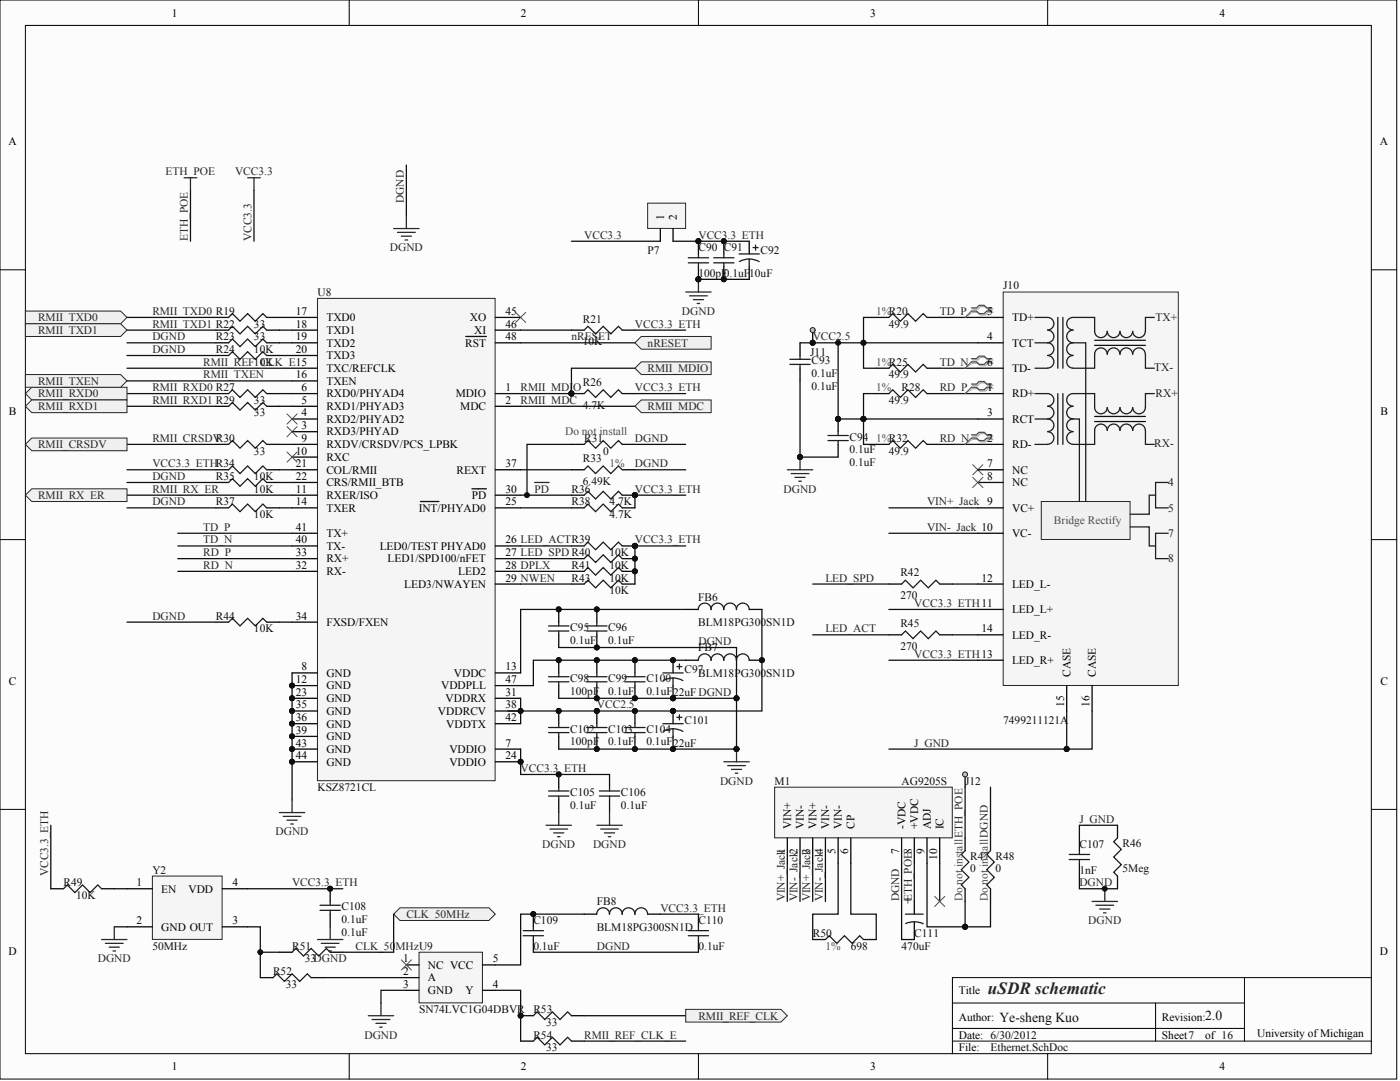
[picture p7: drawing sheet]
<svg xmlns="http://www.w3.org/2000/svg" width="466mm" height="359mm" viewBox="0 0 466 359" stroke-linecap="round" stroke-linejoin="round" font-family="sans-serif">
<defs><g id="words">
<text font-size="5.7" fill="#262626" x="328.6" y="330.6">uSDR schematic</text>
<g font-size="4.6" fill="#0e0e0e">
<text x="332.4" y="339.8">Ye-sheng Kuo</text>
<text x="400.8" y="339.3">2.0</text>
</g>
<g font-size="3.8">
<text x="57.1" y="5.5">1</text>
<text x="173.3" y="5.5">2</text>
<text x="289.4" y="5.5">3</text>
<text x="405.6" y="5.5">4</text>
<text x="2.8" y="48.3">A</text>
<text x="459" y="48.3">A</text>
<text x="220.9" y="73" transform="rotate(-90 220.9 73)">1</text>
<text x="225.1" y="73" transform="rotate(-90 225.1 73)">2</text>
<text x="98.4" y="104.7">17</text>
<text x="108.6" y="106.8">TXD0</text>
<text x="156.3" y="106.8">XO</text>
<text x="168.1" y="104.7">45</text>
<text x="328.4" y="104.7">5</text>
<text x="336.6" y="106.8">TD+</text>
<text x="98.4" y="108.9">18</text>
<text x="98.4" y="113.2">19</text>
<text x="108.6" y="111">TXD1</text>
<text x="157.8" y="111">XI</text>
<text x="168.1" y="108.9">46</text>
<text x="168.1" y="113.2">48</text>
<text x="328.4" y="113.2">4</text>
<text x="98.4" y="117.4">20</text>
<text x="108.6" y="115.3">TXD2</text>
<text x="108.6" y="119.5">TXD3</text>
<text x="154.8" y="115.3">RST</text>
<text x="336.6" y="115.3">TCT</text>
<text x="98.4" y="125.8">16</text>
<text x="108.6" y="123.7">TXC/REFCLK</text>
<text x="328.4" y="121.6">6</text>
<text x="336.6" y="123.7">TD-</text>
<text x="100.3" y="130">6</text>
<text x="108.6" y="127.9">TXEN</text>
<text x="168.1" y="130">1</text>
<text x="328.4" y="130">1</text>
<text x="3" y="138">B</text>
<text x="100.3" y="134.3">5</text>
<text x="108.6" y="136.4">RXD1/PHYAD3</text>
<text x="108.6" y="132.2">RXD0/PHYAD4</text>
<text x="151.6" y="132.2">MDIO</text>
<text x="153.1" y="136.4">MDC</text>
<text x="168.1" y="134.3">2</text>
<text x="336.6" y="132.2">RD+</text>
<text x="459.1" y="138">B</text>
<text x="100.3" y="142.7">3</text>
<text x="100.3" y="138.5">4</text>
<text x="108.6" y="140.6">RXD2/PHYAD2</text>
<text x="328.4" y="138.5">3</text>
<text x="336.6" y="140.6">RCT</text>
<text x="100.3" y="146.9">9</text>
<text x="108.6" y="144.8">RXD3/PHYAD</text>
<text x="108.6" y="149">RXDV/CRSDV/PCS_LPBK</text>
<text x="328.4" y="146.9">2</text>
<text x="336.6" y="149">RD-</text>
<text x="98.4" y="151.2">10</text>
<text x="98.4" y="155.4">21</text>
<text x="108.6" y="153.3">RXC</text>
<text x="168.1" y="155.4">37</text>
<text x="328.4" y="155.4">7</text>
<text x="98.4" y="159.6">22</text>
<text x="108.6" y="157.5">COL/RMII</text>
<text x="108.6" y="161.7">CRS/RMII_BTB</text>
<text x="151.8" y="157.5">REXT</text>
<text x="328.4" y="159.6">8</text>
<text x="336.6" y="157.5">NC</text>
<text x="336.6" y="161.7">NC</text>
<text x="98.4" y="163.8">11</text>
<text x="108.6" y="165.9">RXER/ISO</text>
<text x="156.9" y="165.9">PD</text>
<text x="168.1" y="163.8">30</text>
<text x="98.4" y="168">14</text>
<text x="108.6" y="170.2">TXER</text>
<text x="139.3" y="170.2">INT/PHYAD0</text>
<text x="168.1" y="168">25</text>
<text x="336.6" y="170.2">VC+</text>
<text x="98.4" y="176.5">41</text>
<text x="108.6" y="178.6">TX+</text>
<text x="336.6" y="178.6">VC-</text>
<text x="98.4" y="184.9">33</text>
<text x="98.4" y="180.7">40</text>
<text x="108.6" y="182.8">TX-</text>
<text x="126.3" y="182.8">LED0/TEST PHYAD0</text>
<text x="168.1" y="180.7">26 LED_ACTR39</text>
<text x="168.1" y="184.9">27 LED_SPD R40</text>
<text x="98.4" y="189.2">32</text>
<text x="108.6" y="191.3">RX-</text>
<text x="108.6" y="187">RX+</text>
<text x="128.9" y="187">LED1/SPD100/nFET</text>
<text x="152.4" y="191.3">LED2</text>
<text x="168.1" y="189.2">28 DPLX</text>
<text x="134.4" y="195.5">LED3/NWAYEN</text>
<text x="168.1" y="193.4">29 NWEN</text>
<text x="326.5" y="193.4">12</text>
<text x="336.6" y="195.5">LED_L-</text>
<text x="336.6" y="203.9">LED_L+</text>
<text x="98.4" y="206">34</text>
<text x="108.6" y="208.2">FXSD/FXEN</text>
<text x="326.5" y="210.3">14</text>
<text x="336.6" y="212.4">LED_R-</text>
<text x="336.6" y="220.8">LED_R+</text>
<text x="3" y="227.7">C</text>
<text x="98.4" y="227.2">12</text>
<text x="100.3" y="222.9">8</text>
<text x="108.6" y="225">GND</text>
<text x="151" y="225">VDDC</text>
<text x="168.1" y="222.9">13</text>
<text x="168.1" y="227.2">47</text>
<text x="356.1" y="225" transform="rotate(-90 356.1 225)">CASE</text>
<text x="364.5" y="225" transform="rotate(-90 364.5 225)">CASE</text>
<text x="459.1" y="227.7">C</text>
<text x="98.4" y="231.4">23</text>
<text x="108.6" y="229.3">GND</text>
<text x="108.6" y="233.5">GND</text>
<text x="146.7" y="229.3">VDDPLL</text>
<text x="148.2" y="233.5">VDDRX</text>
<text x="168.1" y="231.4">31</text>
<text x="98.4" y="235.6">35</text>
<text x="98.4" y="239.8">36</text>
<text x="108.6" y="237.7">GND</text>
<text x="145.7" y="237.7">VDDRCV</text>
<text x="168.1" y="235.6">38</text>
<text x="168.1" y="239.8">42</text>
<text x="354" y="235.2" transform="rotate(-90 354 235.2)">15</text>
<text x="362.4" y="235.2" transform="rotate(-90 362.4 235.2)">16</text>
<text x="98.4" y="244">39</text>
<text x="108.6" y="241.9">GND</text>
<text x="148.4" y="241.9">VDDTX</text>
<text x="98.4" y="248.3">43</text>
<text x="108.6" y="246.2">GND</text>
<text x="108.6" y="250.4">GND</text>
<text x="149.5" y="250.4">VDDIO</text>
<text x="168.1" y="248.3">7</text>
<text x="98.4" y="252.5">44</text>
<text x="108.6" y="254.6">GND</text>
<text x="149.5" y="254.6">VDDIO</text>
<text x="168.1" y="252.5">24</text>
<text x="263.1" y="275.7" transform="rotate(-90 263.1 275.7)">VIN+</text>
<text x="267.4" y="275.7" transform="rotate(-90 267.4 275.7)">VIN-</text>
<text x="271.6" y="275.7" transform="rotate(-90 271.6 275.7)">VIN+</text>
<text x="275.8" y="275.7" transform="rotate(-90 275.8 275.7)">VIN-</text>
<text x="280" y="275.7" transform="rotate(-90 280 275.7)">VIN-</text>
<text x="284.3" y="275.7" transform="rotate(-90 284.3 275.7)">CP</text>
<text x="301.2" y="275.7" transform="rotate(-90 301.2 275.7)">-VDC</text>
<text x="305.4" y="275.7" transform="rotate(-90 305.4 275.7)">+VDC</text>
<text x="309.6" y="275.7" transform="rotate(-90 309.6 275.7)">ADJ</text>
<text x="313.8" y="275.7" transform="rotate(-90 313.8 275.7)">IC</text>
<text x="277.9" y="283.9" transform="rotate(-90 277.9 283.9)">5</text>
<text x="282.2" y="283.9" transform="rotate(-90 282.2 283.9)">6</text>
<text x="299" y="283.9" transform="rotate(-90 299 283.9)">7</text>
<text x="307.5" y="283.9" transform="rotate(-90 307.5 283.9)">9</text>
<text x="311.7" y="285.8" transform="rotate(-90 311.7 285.8)">10</text>
<text x="45.4" y="294.7">1</text>
<text x="53.6" y="296.8">EN</text>
<text x="62.7" y="296.8">VDD</text>
<text x="77.3" y="294.7">4</text>
<text x="303.3" y="300.6" transform="rotate(-90 303.3 300.6)">+ETH_POE8</text>
<text x="45.4" y="307.4">2</text>
<text x="53.6" y="309.5">GND OUT</text>
<text x="77.3" y="307.4">3</text>
<text x="2.8" y="317.4">D</text>
<text x="459" y="317.4">D</text>
<text x="134.1" y="320">1</text>
<text x="142.3" y="322.1">NC VCC</text>
<text x="163.9" y="320">5</text>
<text x="134.1" y="324.3">2</text>
<text x="134.1" y="328.5">3</text>
<text x="142.3" y="326.4">A</text>
<text x="163.9" y="328.5">4</text>
<text x="142.3" y="330.6">GND</text>
<text x="154.8" y="330.6">Y</text>
<text x="318.9" y="330.6">Title</text>
<text x="318.9" y="339.5">Author:</text>
<text x="386.5" y="339.5">Revision:</text>
<text x="318.9" y="345.4">Date: 6/30/2012</text>
<text x="386.5" y="345.4">Sheet7</text>
<text x="400.8" y="345.4">of 16</text>
<text x="418.2" y="344.9">University ofMichigan</text>
<text x="318.9" y="349.6">File:</text>
<text x="57.1" y="355.9">1</text>
<text x="173.3" y="355.9">2</text>
<text x="289.4" y="355.9">3</text>
<text x="405.6" y="355.9">4</text>
</g>
<g font-size="3.8" fill="#262626">
<text x="55.1" y="58.3">ETH_POE</text>
<text x="78.2" y="58.3">VCC3.3</text>
<text x="134.3" y="67.6" transform="rotate(-90 134.3 67.6)">DGND</text>
<text x="62.5" y="80.2" transform="rotate(-90 62.5 80.2)">ETH_POE</text>
<text x="83.6" y="80.2" transform="rotate(-90 83.6 80.2)">VCC3.3</text>
<text x="129.7" y="83.6">DGND</text>
<text x="194.3" y="79.4">VCC3.3</text>
<text x="232.3" y="79.4">VCC3.3_ETH</text>
<text x="12.7" y="106.8">RMII_TXD0</text>
<text x="50.7" y="104.7">RMII_TXD0 R19</text>
<text x="226.8" y="104.7">DGND</text>
<text x="312.6" y="104.7">TD_P</text>
<text x="12.7" y="111">RMII_TXD1</text>
<text x="50.7" y="108.9">RMII_TXD1 R22</text>
<text x="50.7" y="113.2">DGND</text>
<text x="190.1" y="113.2">nRESET</text>
<text x="211.2" y="108.9">VCC3.3_ETH</text>
<text x="270.3" y="113.2">VCC2.5</text>
<text x="50.7" y="117.4">DGND</text>
<text x="215.4" y="115.3">nRESET</text>
<text x="67.6" y="121.6">RMII_REF_CLK_E15</text>
<text x="67.6" y="125.8">RMII_TXEN</text>
<text x="215.4" y="123.7">RMII_MDIO</text>
<text x="312.6" y="121.6">TD_N</text>
<text x="12.7" y="127.9">RMII_TXEN</text>
<text x="50.7" y="130">RMII_RXD0 R27</text>
<text x="173.2" y="130">RMII_MDI</text>
<text x="190.7" y="130">O</text>
<text x="211.2" y="130">VCC3.3_ETH</text>
<text x="312.6" y="130">RD_P</text>
<text x="12.7" y="132.2">RMII_RXD0</text>
<text x="12.7" y="136.4">RMII_RXD1</text>
<text x="50.7" y="134.3">RMII_RXD1 R29</text>
<text x="173.2" y="134.3">RMII_MDC</text>
<text x="215.4" y="136.4">RMII_MDC</text>
<text x="12.7" y="149">RMII_CRSDV</text>
<text x="50.7" y="146.9">RMII_CRSDV</text>
<text x="211.2" y="146.9">DGND</text>
<text x="312.6" y="146.9">RD_N</text>
<text x="50.7" y="155.4">VCC3.3_ETHR34</text>
<text x="211.2" y="155.4">DGND</text>
<text x="50.7" y="159.6">DGND</text>
<text x="12.7" y="165.9">RMII_RX_ER</text>
<text x="50.7" y="163.8">RMII_RX_ER</text>
<text x="177.8" y="163.8">PD</text>
<text x="211.2" y="163.8">VCC3.3_ETH</text>
<text x="260.6" y="163.8">DGND</text>
<text x="50.7" y="168">DGND</text>
<text x="308.3" y="168">VIN+_Jack 9</text>
<text x="67.6" y="176.5">TD_P</text>
<text x="308.3" y="176.5">VIN-_Jack 10</text>
<text x="67.6" y="180.7">TD_N</text>
<text x="67.6" y="184.9">RD_P</text>
<text x="211.2" y="180.7">VCC3.3_ETH</text>
<text x="67.6" y="189.2">RD_N</text>
<text x="274.6" y="193.4">LED_SPD</text>
<text x="304.1" y="201.8">VCC3.3_ETH11</text>
<text x="50.7" y="206">DGND</text>
<text x="232.3" y="214.5">DGND</text>
<text x="274.6" y="210.3">LED_ACT</text>
<text x="304.1" y="218.7">VCC3.3_ETH13</text>
<text x="198.5" y="235.6">VCC2.5</text>
<text x="304.1" y="248.3">J_GND</text>
<text x="173.2" y="256.7">VCC3.3_ETH</text>
<text x="239.5" y="260.9">DGND</text>
<text x="359" y="273.6">J_GND</text>
<text x="91.7" y="277.8">DGND</text>
<text x="180.4" y="282">DGND</text>
<text x="197.3" y="282">DGND</text>
<text x="16.1" y="291.3" transform="rotate(-90 16.1 291.3)">VCC3.3_ETH</text>
<text x="97.1" y="294.7">VCC3.3_ETH</text>
<text x="261" y="299.8" transform="rotate(-90 261 299.8)">VIN+_Jack1</text>
<text x="265.3" y="299.8" transform="rotate(-90 265.3 299.8)">VIN-_Jack2</text>
<text x="269.5" y="299.8" transform="rotate(-90 269.5 299.8)">VIN+_Jack3</text>
<text x="273.7" y="299.8" transform="rotate(-90 273.7 299.8)">VIN-_Jack4</text>
<text x="299" y="299.8" transform="rotate(-90 299 299.8)">DGND</text>
<text x="359" y="294.7">DGND</text>
<text x="135.2" y="305.3">CLK_50MHz</text>
<text x="219.6" y="303.1">VCC3.3_ETH</text>
<text x="362" y="307.4">DGND</text>
<text x="118.3" y="315.8">CLK_50MHzU9</text>
<text x="198.5" y="315.8">DGND</text>
<text x="32.5" y="320">DGND</text>
<text x="232.3" y="339">RMII_REF_CLK</text>
<text x="121.2" y="345.4">DGND</text>
<text x="194.3" y="345.4">RMII_REF_CLK_E</text>
</g>
<g font-size="3.8" fill="#0e0e0e">
<text x="232.3" y="83.6">C90 C91</text>
<text x="215.4" y="84.4">P7</text>
<text x="253" y="84.4">C92</text>
<text x="232.3" y="92">100pF</text>
<text x="240.8" y="92">0.1uF10uF</text>
<text x="105.6" y="98.4">U8</text>
<text x="333.7" y="96.3">J10</text>
<text x="193.9" y="107.2">R21</text>
<text x="71.8" y="113.2">R23</text>
<text x="84.5" y="108.9">33</text>
<text x="84.5" y="113.2">33</text>
<text x="295.7" y="108.9">49.9</text>
<text x="71.8" y="117.4">R24</text>
<text x="84.5" y="117.4">10K</text>
<text x="193.9" y="114.8">10K</text>
<text x="269.5" y="118.2">J11</text>
<text x="84.5" y="121.6">10K</text>
<text x="269.9" y="121.2">C93</text>
<text x="269.9" y="125.4">0.1uF</text>
<text x="295.7" y="125.8">49.9</text>
<text x="193.9" y="128.4">R26</text>
<text x="269.9" y="129.6">0.1uF</text>
<text x="299.9" y="130">R28</text>
<text x="84.5" y="134.3">33</text>
<text x="193.9" y="136">4.7K</text>
<text x="295.7" y="134.3">49.9</text>
<text x="84.5" y="138.5">33</text>
<text x="71.8" y="146.9">R30</text>
<text x="194.3" y="146.9">R31</text>
<text x="282.6" y="146.5">C94</text>
<text x="84.5" y="151.2">33</text>
<text x="193.9" y="153.7">R33</text>
<text x="200.6" y="151.2">0</text>
<text x="282.6" y="155">0.1uF</text>
<text x="282.6" y="150.7">0.1uF</text>
<text x="295.7" y="151.2">49.9</text>
<text x="71.8" y="159.6">R35</text>
<text x="84.5" y="159.6">10K</text>
<text x="193.9" y="161.3">6.49K</text>
<text x="84.5" y="163.8">10K</text>
<text x="190.1" y="163.8">R36</text>
<text x="71.8" y="168">R37</text>
<text x="84.5" y="172.3">10K</text>
<text x="190.1" y="168">R38</text>
<text x="202.7" y="168">4.7K</text>
<text x="202.7" y="172.3">4.7K</text>
<text x="202.7" y="184.9">10K</text>
<text x="190.1" y="189.2">R41</text>
<text x="202.7" y="189.2">10K</text>
<text x="299.5" y="191.7">R42</text>
<text x="190.1" y="193.4">R43</text>
<text x="202.7" y="193.4">10K</text>
<text x="202.7" y="197.6">10K</text>
<text x="232.3" y="199.7">FB6</text>
<text x="299.5" y="199.3">270</text>
<text x="71.8" y="206">R44</text>
<text x="189.7" y="209.8">C95</text>
<text x="202.3" y="209.8">C96</text>
<text x="232.3" y="208.2">BLM18PG300SN1D</text>
<text x="299.5" y="208.6">R45</text>
<text x="84.5" y="210.3">10K</text>
<text x="189.7" y="214.1">0.1uF</text>
<text x="202.3" y="214.1">0.1uF</text>
<text x="232.3" y="216.6">FB7</text>
<text x="299.5" y="216.2">270</text>
<text x="189.7" y="226.7">C98</text>
<text x="202.3" y="226.7">C99</text>
<text x="215" y="226.7">C100</text>
<text x="227.7" y="223.8">C97</text>
<text x="232.3" y="225">BLM18PG300SN1D</text>
<text x="189.7" y="231">100pF</text>
<text x="202.3" y="231">0.1uF</text>
<text x="215" y="231">0.1uF22uFDGND</text>
<text x="189.7" y="243.6">C102</text>
<text x="202.3" y="243.6">C103</text>
<text x="215" y="243.6">C104</text>
<text x="227.7" y="240.7">C101</text>
<text x="333.7" y="240.7">7499211121A</text>
<text x="189.7" y="247.8">100pF</text>
<text x="202.3" y="247.8">0.1uF</text>
<text x="215" y="247.8">0.1uF22uF</text>
<text x="105.6" y="263">KSZ8721CL</text>
<text x="257.7" y="260.9">M1</text>
<text x="299.9" y="260.9">AG9205S</text>
<text x="321" y="260.9">J12</text>
<text x="189.7" y="269">0.1uF</text>
<text x="189.7" y="264.7">C105</text>
<text x="206.5" y="269">0.1uF</text>
<text x="206.5" y="264.7">C106</text>
<text x="373.4" y="281.6">R46</text>
<text x="322.7" y="285.8">R47 R48</text>
<text x="359" y="282">C107</text>
<text x="50.7" y="290.5">Y2</text>
<text x="322.7" y="290.1">0</text>
<text x="331.2" y="290.1">0</text>
<text x="359" y="290.5">1nF</text>
<text x="373.4" y="290.1">5Meg</text>
<text x="21.1" y="294.7">R49</text>
<text x="25.3" y="298.9">10K</text>
<text x="113.6" y="302.7">C108</text>
<text x="198.5" y="301">FB8</text>
<text x="113.6" y="311.2">0.1uF</text>
<text x="113.6" y="306.9">0.1uF</text>
<text x="177.4" y="307.4">C109</text>
<text x="198.5" y="309.5">BLM18PG300SN1D</text>
<text x="232.3" y="307.4">C110</text>
<text x="270.3" y="311.6">R50</text>
<text x="304.1" y="311.6">C111</text>
<text x="50.7" y="315.8">50MHz</text>
<text x="97.1" y="315.8">R51</text>
<text x="177.4" y="315.8">0.1uF</text>
<text x="232.3" y="315.8">0.1uF</text>
<text x="283" y="315.8">698</text>
<text x="299.9" y="315.8">470uF</text>
<text x="101.4" y="320">33DGND</text>
<text x="90.8" y="324.3">R52</text>
<text x="95" y="328.5">33</text>
<text x="139.4" y="336.9">SN74LVC1G04DBVR</text>
<text x="177.4" y="336.9">R53</text>
<text x="181.6" y="341.1">33</text>
<text x="177.4" y="345.4">R54</text>
<text x="181.6" y="349.6">33</text>
<text x="329.5" y="349.6">Ethernet.SchDoc</text>
</g>
<g font-size="3.8" fill="#4c4c4c">
<text x="291.4" y="104.7">1%R20</text>
<text x="291.4" y="121.6">1%R25</text>
<text x="291.4" y="130">1%</text>
<text x="188" y="144.8">Do not install</text>
<text x="291.4" y="146.9">1%R32</text>
<text x="202.7" y="155.4">1%</text>
<text x="350.6" y="174.4">Bridge Rectify</text>
<text x="320.2" y="299.8" transform="rotate(-90 320.2 299.8)">Do not installETH_POE</text>
<text x="328.6" y="299.8" transform="rotate(-90 328.6 299.8)">Do not installDGND</text>
<text x="274.6" y="315.8">1%</text>
</g>
<g font-size="3.8" fill="#1c1c1c">
<text x="384.4" y="106.8">TX+</text>
<text x="383.9" y="123.3">TX-</text>
<text x="384.4" y="132.2">RX+</text>
<text x="383.9" y="148.6">RX-</text>
<text x="388.6" y="161.7">4</text>
<text x="388.6" y="170.2">5</text>
<text x="388.6" y="178.6">7</text>
<text x="388.6" y="187">8</text>
</g>
</g></defs>
<g fill="#fcfcfc" stroke="#000" stroke-width=".33">
<path d="M0 0h464.6v358.8h-464.6z"/>
<path d="M8.4 8.5h447.7v341.9h-447.7z"/>
</g>
<g fill="none" stroke="#000" stroke-width=".33">
<path d="M116.2 0v8.5M232.3 0v8.5M348.5 0v8.5M0 89.7h8.4M456.2 89.7h8.4M0 179.4h8.4M456.2 179.4h8.4M0 269.2h8.4M456.2 269.2h8.4M316.8 333.5h97.1M384.4 333.5v12.7M413.9 325.1h-97.1v25.3"/>
<path d="M456.2 325.1h-42.3v21.1M116.2 350.4v8.5M232.3 350.4v8.5M316.8 346.2h139.4M316.8 342h97.1M348.5 350.4v8.5"/>
</g>
<path d="M105.6 99.2h59.1v160.4h-59.1z" fill="#f5f5f5" stroke="#262626" stroke-width=".33"/>
<g fill="none" stroke="#000" stroke-width=".42">
<path d="M71.8 105.6h4.2M71.8 109.8h4.2M71.8 114h4.2M71.8 118.2h4.2M88.7 105.6h4.2M88.7 109.8h4.2M88.7 114h4.2M88.7 118.2h4.2M97.1 105.6h8.5M97.1 109.8h8.5M97.1 114h8.5M97.1 118.2h8.5"/>
<path d="M154.9 111.9h6.9M164.7 105.6h8.5M164.7 109.8h8.5M164.7 114h8.5M190.1 109.8h4.2M207 109.8h4.2M266.1 114v4.2M291.4 105.6h4.3M308.3 105.6h4.3M97.1 130.9h8.5M97.1 135.1h8.5M97.1 139.3h8.5"/>
<path d="M97.1 122.4h8.5M97.1 126.7h8.5M164.7 130.9h8.5M164.7 135.1h8.5M190.1 130.9h4.2M207 130.9h4.2M266.1 122.4v4.3M278.8 139.3v4.3M291.4 130.9h4.3M291.4 122.4h4.3M308.3 130.9h4.3M308.3 122.4h4.3"/>
<path d="M71.8 156.2h4.2M88.7 156.2h4.2M97.1 143.6h8.5M97.1 147.8h8.5M97.1 152h8.5M97.1 156.2h8.5M164.7 156.2h8.5M190.1 156.2h4.2M207 156.2h4.2M278.8 147.8v4.2M291.4 147.8h4.3M308.3 147.8h4.3"/>
<path d="M71.8 168.9h4.2M71.8 160.4h4.2M88.7 168.9h4.2M88.7 160.4h4.2M97.1 164.7h8.5M97.1 168.9h8.5M97.1 160.4h8.5M97.1 177.3h8.5M139.8 166.8h6.2M157 162.6h4.8M164.7 164.7h8.5M164.7 168.9h8.5"/>
<path d="M190.1 164.7h4.2M190.1 168.9h4.2M207 164.7h4.2M207 168.9h4.2M97.1 181.6h8.5M97.1 185.8h8.5M97.1 190h8.5M164.7 181.6h8.5M164.7 185.8h8.5M164.7 190h8.5M164.7 194.2h8.5M190.1 181.6h4.2"/>
<path d="M190.1 185.8h4.2M190.1 190h4.2M190.1 194.2h4.2M207 181.6h4.2M207 185.8h4.2M207 190h4.2M207 194.2h4.2M295.7 194.2h4.2M312.6 194.2h4.2M71.8 206.9h4.2M88.7 206.9h4.2M97.1 206.9h8.5"/>
<path d="M185.8 202.7v4.2M185.8 211.1v4.2M185.8 219.6v4.2M198.5 202.7v4.2M198.5 211.1v4.2M198.5 219.6v4.2M211.2 219.6v4.2M223.9 219.6v4.2M295.7 211.1h4.2M312.6 211.1h4.2M97.1 223.8h8.5M97.1 228h8.5"/>
<path d="M97.1 232.2h8.5M97.1 236.4h8.5M164.7 223.8h8.5M164.7 228h8.5M164.7 232.2h8.5M164.7 236.4h8.5M185.8 228v4.2M185.8 236.4v4.3M198.5 228v4.2M198.5 236.4v4.3M211.2 228v4.2M211.2 236.4v4.3"/>
<path d="M223.9 228v4.2M223.9 236.4v4.3M97.1 249.1h8.5M97.1 253.3h8.5M97.1 240.7h8.5M97.1 244.9h8.5M164.7 249.1h8.5M164.7 253.3h8.5M164.7 240.7h8.5M185.8 244.9v4.2M185.8 257.6v4.2M198.5 244.9v4.2"/>
<path d="M211.2 244.9v4.2M223.9 244.9v4.2M185.8 266v4.2M359 278.7v4.2M371.7 274.4v4.3M359 287.1v4.2M371.7 291.3v4.2"/>
</g>
<g fill="#0e0e0e" stroke="#0e0e0e" stroke-width=".33">
<circle cx="97.1" cy="228" r=".82"/>
<circle cx="97.1" cy="232.2" r=".82"/>
<circle cx="173.2" cy="253.3" r=".82"/>
<circle cx="97.1" cy="236.4" r=".82"/>
<circle cx="97.1" cy="240.6" r=".82"/>
<circle cx="173.2" cy="236.4" r=".82"/>
<circle cx="97.1" cy="244.9" r=".82"/>
<circle cx="97.1" cy="249.1" r=".82"/>
<circle cx="97.1" cy="253.3" r=".82"/>
<circle cx="266.1" cy="152" r=".82"/>
<circle cx="287.2" cy="139.3" r=".82"/>
<circle cx="278.8" cy="139.3" r=".82"/>
<circle cx="287.2" cy="114" r=".82"/>
<circle cx="278.8" cy="114" r=".82"/>
<circle cx="270.3" cy="114" r=".82"/>
<circle cx="354.8" cy="249.1" r=".82"/>
<circle cx="367.5" cy="295.5" r=".82"/>
<circle cx="190.1" cy="130.9" r=".82"/>
<circle cx="211.2" cy="164.6" r=".82"/>
<circle cx="211.2" cy="181.5" r=".82"/>
<circle cx="211.2" cy="185.8" r=".82"/>
<circle cx="211.2" cy="190" r=".82"/>
<circle cx="223.8" cy="236.4" r=".82"/>
<circle cx="185.8" cy="236.4" r=".82"/>
<circle cx="198.5" cy="249.1" r=".82"/>
<circle cx="198.5" cy="236.4" r=".82"/>
<circle cx="211.2" cy="249.1" r=".82"/>
<circle cx="211.2" cy="236.4" r=".82"/>
<circle cx="223.8" cy="249.1" r=".82"/>
<circle cx="245" cy="249.1" r=".82"/>
<circle cx="185.8" cy="219.5" r=".82"/>
<circle cx="198.5" cy="232.2" r=".82"/>
<circle cx="198.5" cy="219.5" r=".82"/>
<circle cx="211.2" cy="232.2" r=".82"/>
<circle cx="211.2" cy="219.5" r=".82"/>
<circle cx="223.8" cy="219.5" r=".82"/>
<circle cx="223.8" cy="232.2" r=".82"/>
<circle cx="185.8" cy="202.6" r=".82"/>
<circle cx="198.5" cy="215.3" r=".82"/>
<circle cx="198.5" cy="202.6" r=".82"/>
<circle cx="245" cy="232.2" r=".82"/>
<circle cx="185.8" cy="257.5" r=".82"/>
</g>
<g fill="none" stroke="#0e0e0e" stroke-width=".42">
<path d="M135.2 54.9v16.9M84.5 63.3v16.9M42.2 114h29.6M42.2 105.6h29.6M42.2 109.8h29.6M42.2 118.2h29.6M92.9 114h4.2M92.9 105.6h4.2M92.9 109.8h4.2M92.9 118.2h4.2M173.2 114h38M173.2 109.8h16.9"/>
<path d="M211.2 109.8h16.9M266.1 114h59.1M278.8 114v25.3h46.4M291.4 105.6h-4.2v16.8h4.2M312.6 105.6h12.6M42.2 122.4h54.9M42.2 126.7h54.9M92.9 130.9h4.2M92.9 135.1h4.2M173.2 130.9h16.9M173.2 135.1h38M211.2 130.9h16.9"/>
<path d="M266.1 126.7v25.3h12.7M291.4 130.9h-4.2v16.9h4.2M312.6 122.4h12.6M312.6 130.9h12.6M42.2 156.2h29.6M92.9 147.8h4.2M92.9 156.2h4.2M173.2 156.2h16.9M211.2 156.2h16.9M312.6 147.8h12.6M42.2 164.7h54.9M42.2 168.9h29.6"/>
<path d="M42.2 160.4h29.6M59.1 177.3h38M92.9 168.9h4.2M92.9 160.4h4.2M173.2 164.7h16.9M173.2 168.9h16.9M228.1 164.7h-16.9v4.2M295.7 177.3h29.5M59.1 181.6h38M59.1 185.8h38M59.1 190h38M173.2 194.2h16.9"/>
<path d="M173.2 181.6h16.9M173.2 185.8h16.9M173.2 190h16.9M228.1 181.6h-16.9v12.6M270.3 194.2h25.4M316.8 194.2h8.4M42.2 206.9h29.6M92.9 206.9h4.2M185.8 215.3h59.2v16.9M228.1 219.6h-50.7v8.4h-4.2M228.1 202.7h-54.9v21.1M253.4 202.7v33.7h-84.4"/>
<path d="M270.3 211.1h25.4M295.7 202.7h29.5M295.7 219.6h29.5M316.8 211.1h8.4M97.1 223.8v42.2M173.2 232.2v8.5M185.8 232.2h59.2M245 232.2v16.9h-59.2M354.8 236.4v12.7M363.3 236.4v12.7h-8.5M173.2 249.1v8.5h29.5M295.7 249.1h59.1"/>
<path d="M371.7 274.4h-12.7v4.3M359 291.3v4.2h12.7"/>
</g>
<g fill="none" stroke="#1c1c1c" stroke-width=".42">
<path d="M76 114l1.3-1.3 2.5 2.6 2.6-2.6 2.5 2.6 2.5-2.6 1.3 1.3M76 118.2l1.3-1.2 2.5 2.5 2.6-2.5 2.5 2.5 2.5-2.5 1.3 1.2M76 105.6l1.3-1.3 2.5 2.5 2.6-2.5 2.5 2.5 2.5-2.5 1.3 1.3M76 109.8l1.3-1.3 2.5 2.5 2.6-2.5 2.5 2.5 2.5-2.5 1.3 1.3M194.3 109.8l1.3-1.3 2.5 2.5 2.5-2.5 2.6 2.5 2.5-2.5 1.3 1.3M262.7 119.5h6.8M266.1 118.2v1.3M295.7 105.6l1.2-1.3 2.6 2.5 2.5-2.5 2.5 2.5 2.6-2.5 1.2 1.3M194.3 130.9l1.3-1.3 2.5 2.6 2.5-2.6 2.6 2.6 2.5-2.6 1.3 1.3M262.7 121.2h6.8M266.1 121.2v1.2M295.7 122.4l1.2-1.2 2.6 2.5 2.5-2.5 2.5 2.5 2.6-2.5 1.2 1.2"/>
<path d="M295.7 130.9l1.2-1.3 2.6 2.6 2.5-2.6 2.5 2.6 2.6-2.6 1.2 1.3M76 156.2l1.3-1.2 2.5 2.5 2.6-2.5 2.5 2.5 2.5-2.5 1.3 1.2M194.3 156.2l1.3-1.2 2.5 2.5 2.5-2.5 2.6 2.5 2.5-2.5 1.3 1.2M275.4 144.8h6.8M275.4 146.5h6.8M278.8 143.6v1.2M278.8 146.5v1.3M295.7 147.8l1.2-1.3 2.6 2.5 2.5-2.5 2.5 2.5 2.6-2.5 1.2 1.3M76 160.4l1.3-1.2 2.5 2.5 2.6-2.5 2.5 2.5 2.5-2.5 1.3 1.2M76 168.9l1.3-1.3 2.5 2.6 2.6-2.6 2.5 2.6 2.5-2.6 1.3 1.3M194.3 164.7l1.3-1.3 2.5 2.5 2.5-2.5 2.6 2.5 2.5-2.5 1.3 1.3M194.3 168.9l1.3-1.3 2.5 2.6 2.5-2.6 2.6 2.6 2.5-2.6 1.3 1.3"/>
<path d="M194.3 181.6l1.3-1.3 2.5 2.5 2.5-2.5 2.6 2.5 2.5-2.5 1.3 1.3M194.3 185.8l1.3-1.3 2.5 2.5 2.5-2.5 2.6 2.5 2.5-2.5 1.3 1.3M194.3 190l1.3-1.3 2.5 2.6 2.5-2.6 2.6 2.6 2.5-2.6 1.3 1.3M194.3 194.2l1.3-1.2 2.5 2.5 2.5-2.5 2.6 2.5 2.5-2.5 1.3 1.2M299.9 194.2l1.3-1.2 2.5 2.5 2.5-2.5 2.6 2.5 2.5-2.5 1.3 1.2M76 206.9l1.3-1.3 2.5 2.6 2.6-2.6 2.5 2.6 2.5-2.6 1.3 1.3M182.5 208.2h6.7M182.5 209.8h6.7M185.8 206.9v1.3M185.8 209.8v1.3M195.1 208.2h6.8M195.1 209.8h6.8"/>
<path d="M198.5 206.9v1.3M198.5 209.8v1.3M299.9 211.1l1.3-1.3 2.5 2.6 2.5-2.6 2.6 2.6 2.5-2.6 1.3 1.3M182.5 225h6.7M182.5 226.7h6.7M185.8 223.8v1.2M185.8 226.7v1.3M195.1 225h6.8M195.1 226.7h6.8M198.5 223.8v1.2M198.5 226.7v1.3M207.8 225h6.8"/>
<path d="M207.8 226.7h6.8M211.2 223.8v1.2M211.2 226.7v1.3M220.5 223.8h6.7M223.9 225.5l1.7 .2 1.5 .6M223.9 225.5l-1.7 .2-1.6 .6M223.9 225.5v2.5M225.1 238.6h1.7M225.1 221.7h1.7M226 220.8v1.7M226 237.7v1.7M182.5 241.9h6.7"/>
<path d="M182.5 243.6h6.7M185.8 240.7v1.2M185.8 243.6v1.3M195.1 241.9h6.8M195.1 243.6h6.8M198.5 240.7v1.2M198.5 243.6v1.3M207.8 241.9h6.8M207.8 243.6h6.8M211.2 240.7v1.2M211.2 243.6v1.3M220.5 240.7h6.7"/>
<path d="M223.9 242.4l1.7 .2 1.5 .6M223.9 242.4l-1.7 .2-1.6 .6M223.9 242.4v2.5M182.5 263h6.7M182.5 264.7h6.7M185.8 261.8v1.2M185.8 264.7v1.3M371.7 278.7l-1.3 1.2 2.6 2.6-2.6 2.5 2.6 2.5-2.6 2.6 1.3 1.2M355.6 284.1h6.8M355.6 285.8h6.8M359 282.9v1.2M359 285.8v1.3"/>
</g>
<g fill="none" stroke="#262626" stroke-width=".42">
<path d="M82.4 59.1h4.2M84.5 59.1v4.2M130.9 76h8.5M132.2 77.3h5.9M133.5 78.5h3.4M134.7 79.8h.9M135.2 71.8v4.2M261.9 156.2h8.4M263.1 157.5h6M264.4 158.8h3.4M266.1 152v4.2M265.7 160h.8"/>
<path d="M240.8 253.3h8.4M242 254.6h5.9M243.3 255.9h3.4M244.6 257.1h.8M245 249.1v4.2M92.9 270.2h8.5M94.2 271.5h5.9M95.5 272.8h3.3M96.7 274h.9M97.1 266v4.2M181.6 274.4h8.5M182.9 275.7h5.9"/>
<path d="M184.2 277h3.3M185.4 278.2h.9M185.8 270.2v4.2M363.3 299.8h8.4M367.5 295.5v4.3M364.5 301h5.9M365.8 302.3h3.4M367.1 303.6h.8"/>
</g>
<path d="M171.5 103.9l3.4 3.3M174.9 103.9l-3.4 3.3M95.5 137.6l3.3 3.4M98.8 137.6l-3.3 3.4M95.5 141.9l3.3 3.3M95.5 150.3l3.3 3.4M98.8 141.9l-3.3 3.3M98.8 150.3l-3.3 3.4M323.5 154.5l3.4 3.4M326.9 154.5l-3.4 3.4" fill="none" stroke="#4c4c4c" stroke-width=".33"/>
<g fill="#f0f0f0" stroke="#262626" stroke-width=".33">
<path d="M8.4 103.4h31.7l2.1 2.2-2.1 2.1h-31.7z" fill-rule="evenodd"/>
<path d="M8.4 107.7h31.7l2.1 2.1-2.1 2.1h-31.7z" fill-rule="evenodd"/>
</g>
<path d="M71.8 130.9h4.2M71.8 135.1h4.2M88.7 130.9h4.2M88.7 135.1h4.2" fill="none" stroke="#000" stroke-width=".42"/>
<path d="M76 130.9l1.3-1.3 2.5 2.6 2.6-2.6 2.5 2.6 2.5-2.6 1.3 1.3M76 135.1l1.3-1.3 2.5 2.6 2.6-2.6 2.5 2.6 2.5-2.6 1.3 1.3" fill="none" stroke="#1c1c1c" stroke-width=".42"/>
<path d="M42.2 130.9h29.6M42.2 135.1h29.6" fill="none" stroke="#0e0e0e" stroke-width=".42"/>
<g fill="#f0f0f0" stroke="#262626" stroke-width=".33">
<path d="M8.4 130.9l2.2-2.1h31.6v4.2h-31.6z" fill-rule="evenodd"/>
<path d="M8.4 135.1l2.2-2.1h31.6v4.2h-31.6z" fill-rule="evenodd"/>
<path d="M8.4 124.6h31.7l2.1 2.1-2.1 2.1h-31.7z" fill-rule="evenodd"/>
</g>
<path d="M71.8 147.8h4.2M88.7 147.8h4.2" fill="none" stroke="#000" stroke-width=".42"/>
<path d="M76 147.8l1.3-1.3 2.5 2.5 2.6-2.5 2.5 2.5 2.5-2.5 1.3 1.3" fill="none" stroke="#1c1c1c" stroke-width=".42"/>
<path d="M42.2 147.8h29.6" fill="none" stroke="#0e0e0e" stroke-width=".42"/>
<g fill="#f0f0f0" stroke="#262626" stroke-width=".33">
<path d="M8.4 147.8l2.2-2.1h31.6v4.2h-31.6z" fill-rule="evenodd"/>
<path d="M8.4 164.7l2.2-2.1h31.6v4.2h-31.6z" fill-rule="evenodd"/>
</g>
<path d="M211.2 122.4h-21.1v8.5" fill="none" stroke="#0e0e0e" stroke-width=".42"/>
<circle cx="190.1" cy="130.9" r=".82" fill="#0e0e0e" stroke="#0e0e0e" stroke-width=".33"/>
<g fill="#f0f0f0" stroke="#262626" stroke-width=".33">
<path d="M211.2 122.4l2.1-2.1h23.2v4.3h-23.2z" fill-rule="evenodd"/>
<path d="M211.2 135.1l2.1-2.1h23.2v4.2h-23.2z" fill-rule="evenodd"/>
<path d="M211.2 114l2.1-2.1h23.2v4.2h-23.2z" fill-rule="evenodd"/>
</g>
<path d="M323.5 102.8h1.7l.9-.8h1.7l.8 .8h1.7M323.5 103.9h1.7l.9 .8h1.7l.8-.8h1.7M323.5 119.7h1.7l.9-.8h1.7l.8 .8h1.7M323.5 120.8h1.7l.9 .8h1.7l.8-.8h1.7M323.5 128.1h1.7l.9-.8h1.7l.8 .8h1.7M323.5 129.2h1.7l.9 .8h1.7l.8-.8h1.7M323.5 145h1.7l.9-.8h1.7l.8 .8h1.7M323.5 146.1h1.7l.9 .8h1.7l.8-.8h1.7" fill="none" stroke="#aeaeae" stroke-width=".42"/>
<path d="M323.5 103.9l-2.5 1.7M323.5 120.8l-2.5 1.6M323.5 129.2l-2.5 1.7M323.5 146.1l-2.5 1.7" fill="none" stroke="#aeaeae" stroke-width=".33"/>
<path d="M323.1 102.4h1.7l.9-.9h1.6l.9 .9h1.7M323.1 103.4h1.7l.9 .9h1.6l.9-.9h1.7M323.1 119.3h1.7l.9-.9h1.6l.9 .9h1.7M323.1 120.3h1.7l.9 .9h1.6l.9-.9h1.7M323.1 127.7h1.7l.9-.8h1.6l.9 .8h1.7M323.1 128.8h1.7l.9 .8h1.6l.9-.8h1.7M323.1 144.6h1.7l.9-.8h1.6l.9 .8h1.7M323.1 145.7h1.7l.9 .8h1.6l.9-.8h1.7" fill="none" stroke="#4c4c4c" stroke-width=".42"/>
<path d="M323.1 103.4l-2.1 2.2M323.1 120.3l-2.1 2.1M323.1 128.8l-2.1 2.1M323.1 145.7l-2.1 2.1" fill="none" stroke="#4c4c4c" stroke-width=".33"/>
<path d="M228.1 202.7h4.2M228.1 219.6h4.2M249.2 202.7h4.2M249.2 219.6h4.2M202.7 257.6v4.2M202.7 266v4.2M16.9 295.5h4.2M33.8 295.5h4.2M109.8 295.5v4.3M92.9 316.7h4.2M109.8 304v4.2M109.8 316.7h4.2" fill="none" stroke="#000" stroke-width=".42"/>
<path d="M232.3 202.7a2.13 2.13 0 0 1 2.1-2.1 2.13 2.13 0 0 1 2.1 2.1 2.11 2.11 0 0 1 2.1-2.2 2.11 2.11 0 0 1 2.2 2.2 2.11 2.11 0 0 1 2.1-2.2 2.11 2.11 0 0 1 2.1 2.2 2.11 2.11 0 0 1 2.1-2.2 2.11 2.11 0 0 1 2.1 2.2M232.3 219.6a2.13 2.13 0 0 1 2.1-2.2 2.13 2.13 0 0 1 2.1 2.2 2.11 2.11 0 0 1 2.1-2.2 2.11 2.11 0 0 1 2.2 2.2 2.11 2.11 0 0 1 2.1-2.2 2.11 2.11 0 0 1 2.1 2.2 2.11 2.11 0 0 1 2.1-2.2 2.11 2.11 0 0 1 2.1 2.2M199.4 263h6.7M199.4 264.7h6.7M202.7 261.8v1.2M202.7 264.7v1.3M21.1 295.5l1.3-1.2 2.5 2.5 2.6-2.5 2.5 2.5 2.5-2.5 1.3 1.2M109.8 299.8v1.2M97.1 316.7l1.3-1.3 2.6 2.5 2.5-2.5 2.5 2.5 2.6-2.5 1.2 1.3M106.4 301h6.8M106.4 302.7h6.8M109.8 302.7v1.3" fill="none" stroke="#1c1c1c" stroke-width=".42"/>
<g fill="none" stroke="#262626" stroke-width=".42">
<path d="M198.5 274.4h8.5M199.8 275.7h5.9M201.1 277h3.3M202.3 278.2h.9M202.7 270.2v4.2M33.8 312.4h8.4M35.1 313.7h5.9M36.3 315h3.4M37.6 316.2h.8M38 308.2v4.2M105.6 312.4h8.4M106.9 313.7h5.9"/>
<path d="M108.1 315h3.4M109.4 316.2h.8M109.8 308.2v4.2"/>
</g>
<g fill="#0e0e0e" stroke="#0e0e0e" stroke-width=".33">
<circle cx="253.4" cy="219.5" r=".82"/>
<circle cx="109.8" cy="295.5" r=".82"/>
</g>
<path d="M38 295.5h4.2M82.4 295.5h31.6M38 308.2h4.2" fill="none" stroke="#0e0e0e" stroke-width=".42"/>
<path d="M130.9 304l2.2-2.1h29.5l2.1 2.1-2.1 2.1h-29.5z" fill-rule="evenodd" fill="#f0f0f0" stroke="#262626" stroke-width=".33"/>
<path d="M177.4 304v4.2M177.4 312.4v4.3M232.3 304v4.2M232.3 312.4v4.3M86.6 325.1h4.2M103.5 325.1h4.2M173.2 337.8h4.2M190.1 337.8h4.2M173.2 346.2h4.2M190.1 346.2h4.2" fill="none" stroke="#000" stroke-width=".42"/>
<path d="M174 309.5h6.8M174 311.2h6.8M177.4 308.2v1.3M177.4 311.2v1.2M228.9 309.5h6.8M228.9 311.2h6.8M232.3 308.2v1.3M232.3 311.2v1.2M90.8 325.1l1.3-1.3 2.5 2.6 2.5-2.6 2.6 2.6 2.5-2.6 1.3 1.3M177.4 337.8l1.3-1.3 2.5 2.5 2.5-2.5 2.6 2.5 2.5-2.5 1.3 1.3M177.4 346.2l1.3-1.3 2.5 2.6 2.5-2.6 2.6 2.6 2.5-2.6 1.3 1.3" fill="none" stroke="#1c1c1c" stroke-width=".42"/>
<path d="M177.4 316.7h54.9M219.6 304h12.7M107.7 325.1h27.5M135.2 329.3h-8.5v4.2M164.7 329.3h8.5v16.9M194.3 337.8h33.8M194.3 346.2h33.8" fill="none" stroke="#0e0e0e" stroke-width=".42"/>
<path d="M122.5 337.8h8.4M123.8 339h5.9M126.7 333.5v4.3M125 340.3h3.4M126.3 341.6h.8" fill="none" stroke="#262626" stroke-width=".42"/>
<g fill="#0e0e0e" stroke="#0e0e0e" stroke-width=".33">
<circle cx="177.4" cy="304" r=".82"/>
<circle cx="173.2" cy="337.7" r=".82"/>
</g>
<path d="M228.1 335.7h31.7l2.1 2.1-2.1 2.1h-31.7z" fill-rule="evenodd" fill="#f0f0f0" stroke="#262626" stroke-width=".33"/>
<path d="M139.4 316.7h21.1v16.8h-21.1z" fill="#f5f5f5" stroke="#262626" stroke-width=".33"/>
<path d="M135.2 320.9h4.2M135.2 325.1h4.2M135.2 329.3h4.2M160.5 320.9h4.2M160.5 329.3h4.2" fill="none" stroke="#000" stroke-width=".42"/>
<path d="M82.4 308.2h4.2v16.9M194.3 304h-21.1v16.9h-8.5" fill="none" stroke="#0e0e0e" stroke-width=".42"/>
<path d="M50.7 291.3h23.2v21.1h-23.2z" fill="#f5f5f5" stroke="#262626" stroke-width=".33"/>
<g fill="none" stroke="#000" stroke-width=".42">
<path d="M232.3 80.2v4.2M232.3 88.7v4.2M240.8 80.2v4.2M240.8 88.7v4.2M249.2 80.2v4.2M249.2 88.7v4.2M270.3 109.8v4.2M42.2 295.5h8.5M73.9 295.5h8.5M42.2 308.2h8.5M73.9 308.2h8.5M194.3 304h4.2"/>
<path d="M215.4 304h4.2"/>
</g>
<g fill="none" stroke="#1c1c1c" stroke-width=".42">
<path d="M228.9 85.7h6.8M228.9 87.4h6.8M232.3 84.4v1.3M232.3 87.4v1.3M237.4 85.7h6.7M237.4 87.4h6.7M240.8 84.4v1.3M240.8 87.4v1.3M245.8 84.4h6.8M249.2 86.1l1.7 .3 1.6 .6M249.2 86.1l-1.7 .2-1.6 .7M249.2 86.1v2.6"/>
<path d="M250.5 82.3h1.7M251.3 81.5v1.7M198.5 304a2.13 2.13 0 0 1 2.1-2.1 2.13 2.13 0 0 1 2.1 2.2M202.7 304a2.13 2.13 0 0 1 2.2-2.1 2.13 2.13 0 0 1 2.1 2.2M206.9 304a2.13 2.13 0 0 1 2.2-2.1 2.13 2.13 0 0 1 2.1 2.2M211.2 304a2.13 2.13 0 0 1 2.1-2.1 2.13 2.13 0 0 1 2.1 2.2"/>
</g>
<path d="M190.1 80.2h29.5M223.9 80.2h25.3M232.3 92.9h16.9M16.9 274.4v21.1M86.6 316.7h6.3M130.9 304v12.7h-16.9" fill="none" stroke="#0e0e0e" stroke-width=".42"/>
<g fill="#0e0e0e" stroke="#0e0e0e" stroke-width=".33">
<circle cx="86.6" cy="316.6" r=".82"/>
<circle cx="232.3" cy="80.2" r=".82"/>
<circle cx="232.3" cy="92.9" r=".82"/>
<circle cx="240.7" cy="92.9" r=".82"/>
<circle cx="240.7" cy="80.2" r=".82"/>
<circle cx="270.3" cy="114" r=".82"/>
</g>
<path d="M133.5 319.2l3.4 3.4M136.9 319.2l-3.4 3.4" fill="none" stroke="#4c4c4c" stroke-width=".33"/>
<path d="M228.1 97.1h8.4M229.4 98.4h5.9M230.6 99.6h3.4M232.3 92.9v4.2M231.9 100.9h.8" fill="none" stroke="#262626" stroke-width=".42"/>
<circle cx="270.3" cy="109.8" r=".82" fill="#c0c0c0" stroke="#1c1c1c" stroke-width=".33"/>
<circle cx="270.3" cy="114" r=".82" fill="#0e0e0e" stroke="#0e0e0e" stroke-width=".33"/>
<path d="M333.7 97.1h58.2v130.9h-58.2z" fill="#f5f5f5" stroke="#262626" stroke-width=".33"/>
<g fill="none" stroke="#000" stroke-width=".42">
<path d="M325.2 105.6h8.5M325.2 114h8.5M325.2 122.4h8.5M325.2 130.9h8.5M325.2 139.3h8.5M325.2 147.8h8.5M325.2 156.2h8.5M325.2 160.4h8.5M325.2 168.9h8.5M325.2 177.3h8.5M325.2 194.2h8.5M325.2 202.7h8.5"/>
<path d="M325.2 211.1h8.5M325.2 219.6h8.5M354.8 228v8.4M363.3 228v8.4"/>
</g>
<g fill="none" stroke="#1c1c1c" stroke-width=".42">
<path d="M344.2 105.6h4.3a2.09 2.09 0 0 1 2 2 2.09 2.09 0 0 1-2 2.1 2.11 2.11 0 0 1 2 2.1 2.11 2.11 0 0 1-2 2.2M344.2 114h4.3a2.09 2.09 0 0 1 2 2.1 2.09 2.09 0 0 1-2 2.1M348.5 118.2a2.09 2.09 0 0 1 2 2.1 2.09 2.09 0 0 1-2 2.1M356.9 114a2.09 2.09 0 0 0-2.1 2.1 2.09 2.09 0 0 0 2.1 2.1M356.9 118.2a2.09 2.09 0 0 0-2.1 2.1 2.09 2.09 0 0 0 2.1 2.1M376.7 110.2a2.11 2.11 0 0 1-2.1 2.1 2.11 2.11 0 0 1-2.1-2.1 2.11 2.11 0 0 1-2.1 2.1 2.11 2.11 0 0 1-2.1-2.1 2.09 2.09 0 0 1-2.1 2.1 2.09 2.09 0 0 1-2.1-2.1v-4.6h-7.2a2.09 2.09 0 0 0-2.1 2 2.09 2.09 0 0 0 2.1 2.1 2.11 2.11 0 0 0-2.1 2.1 2.11 2.11 0 0 0 2.1 2.2M376.7 117.8a2.11 2.11 0 0 0-2.1-2.1 2.11 2.11 0 0 0-2.1 2.1 2.11 2.11 0 0 0-2.1-2.1 2.11 2.11 0 0 0-2.1 2.1 2.09 2.09 0 0 0-2.1-2.1 2.09 2.09 0 0 0-2.1 2.1v4.6h-7.2M380.9 117.8a2.09 2.09 0 0 0-2-2.1 2.09 2.09 0 0 0-2.1 2.1M380.9 110.2a2.09 2.09 0 0 1-2 2.1 2.09 2.09 0 0 1-2.1-2.1M381 117.8v4.6h2.9M383.9 105.6h-2.9v4.6M344.2 130.9h4.3a2.09 2.09 0 0 1 2 2.1 2.09 2.09 0 0 1-2 2.1"/>
<path d="M344.2 139.3h4.3a2.09 2.09 0 0 1 2 2.1 2.09 2.09 0 0 1-2 2.1 2.11 2.11 0 0 1 2 2.1 2.11 2.11 0 0 1-2 2.1l-4.3 .1M344.2 122.4h4.3M348.5 135.1a2.09 2.09 0 0 1 2 2.1 2.09 2.09 0 0 1-2 2.1M356.9 135.1a2.09 2.09 0 0 1-2.1-2.1 2.09 2.09 0 0 1 2.1-2.1h7.2v4.6a2.09 2.09 0 0 0 2.1 2.1 2.09 2.09 0 0 0 2.1-2.1 2.11 2.11 0 0 0 2.1 2.1 2.11 2.11 0 0 0 2.1-2.1 2.11 2.11 0 0 0 2.1 2.1 2.11 2.11 0 0 0 2.1-2.1M356.9 135.1a2.09 2.09 0 0 0-2.1 2.1 2.09 2.09 0 0 0 2.1 2.1M356.9 139.3a2.09 2.09 0 0 0-2.1 2.1 2.09 2.09 0 0 0 2.1 2.1 2.11 2.11 0 0 0-2.1 2.1 2.11 2.11 0 0 0 2.1 2.1l7.2 .1v-4.7a2.09 2.09 0 0 1 2.1-2.1 2.09 2.09 0 0 1 2.1 2.1 2.11 2.11 0 0 1 2.1-2.1 2.11 2.11 0 0 1 2.1 2.1 2.11 2.11 0 0 1 2.1-2.1 2.11 2.11 0 0 1 2.1 2.1M380.9 135.5a2.09 2.09 0 0 1-2 2.1 2.09 2.09 0 0 1-2.1-2.1M383.9 130.9h-2.9v4.6M380.9 143.1a2.09 2.09 0 0 0-2-2.1 2.09 2.09 0 0 0-2.1 2.1M381 143.1v4.7h2.9"/>
</g>
<path d="M351.8 105.6v16.8M353.5 105.6v16.8M364.1 113.2h16.9M364.1 114.8h16.9M351.8 130.9v16.9M353.5 130.9v16.9M364.1 138.5h16.9M364.1 140.2h16.9" fill="none" stroke="#151515" stroke-width=".42"/>
<path d="M346.4 166.8h29.5v12.6h-29.5z" fill="#f0f0f0" stroke="#262626" stroke-width=".33"/>
<path d="M356.9 114h4.2v52.8M356.9 139.3h2.1v27.5M375.9 175.2h6.4v6.4h2.1M384.4 164.7h-2.1v6.3h-6.4M388.6 160.4h-4.2v8.5h4.2M388.6 177.3h-4.2v8.5h4.2" fill="none" stroke="#1c1c1c" stroke-width=".42"/>
<path d="M323.5 158.8l3.4 3.3M326.9 158.8l-3.4 3.3" fill="none" stroke="#4c4c4c" stroke-width=".33"/>
<path d="M257.7 261.8h59v16.8h-59z" fill="#f5f5f5" stroke="#262626" stroke-width=".33"/>
<g fill="none" stroke="#000" stroke-width=".42">
<path d="M321 257.6v4.2M261.9 278.7v8.4M266.1 278.7v8.4M270.3 278.7v8.4M274.6 278.7v8.4M278.8 278.7v8.4M283 278.7v8.4M299.9 278.7v8.4M304.1 278.7v8.4M308.3 278.7v8.4M312.6 278.7v8.4M321 278.7v4.2"/>
<path d="M329.5 278.7v4.2M304.1 299.8v4.2M321 295.5v4.3M329.5 295.5v4.3M270.3 312.4h4.3M287.2 312.4h4.2M304.1 306.5v5.9"/>
</g>
<g fill="none" stroke="#0e0e0e" stroke-width=".42">
<path d="M295.7 168.9h29.5M321 261.8v16.9M329.5 261.8v16.9M261.9 287.1v12.7M266.1 287.1v12.7M270.3 287.1v12.7M274.6 287.1v12.7M278.8 287.1v16.9h-8.5v8.4M283 287.1v16.9h8.4v8.4M299.9 287.1v25.3h4.2M304.1 287.1v12.7M308.3 287.1v21.1h12.7"/>
<path d="M312.6 287.1v12.7M321 299.8v8.4M329.5 299.8v8.4h-8.5"/>
</g>
<path d="M321 282.9l-1.3 1.2 2.6 2.6-2.6 2.5 2.6 2.5-2.6 2.6 1.3 1.2M329.5 282.9l-1.3 1.2 2.5 2.6-2.5 2.5 2.5 2.5-2.5 2.6 1.3 1.2M274.6 312.4l1.2-1.2 2.6 2.5 2.5-2.5 2.5 2.5 2.6-2.5 1.2 1.2M301.2 304h5.9M301.2 307.1a7.1 7.1 0 0 1 5.9 .1" fill="none" stroke="#1c1c1c" stroke-width=".42"/>
<circle cx="321" cy="308.2" r=".82" fill="#0e0e0e" stroke="#0e0e0e" stroke-width=".33"/>
<path d="M310.9 298.1l3.4 3.4M314.3 298.1l-3.4 3.4" fill="none" stroke="#4c4c4c" stroke-width=".33"/>
<circle cx="321" cy="257.5" r=".82" fill="#c0c0c0" stroke="#1c1c1c" stroke-width=".33"/>
<path d="M61.2 59.1h4.3M63.4 59.1v4.2M177.8 160.4h4.8" fill="none" stroke="#262626" stroke-width=".42"/>
<path d="M63.4 63.3v16.9M190.1 147.8h-14.8v16.9M211.2 147.8h16.9" fill="none" stroke="#0e0e0e" stroke-width=".42"/>
<path d="M190.1 147.8h4.2M207 147.8h4.2" fill="none" stroke="#000" stroke-width=".42"/>
<path d="M194.3 147.8l1.3-1.3 2.5 2.5 2.5-2.5 2.6 2.5 2.5-2.5 1.3 1.3" fill="none" stroke="#1c1c1c" stroke-width=".42"/>
<circle cx="175.3" cy="164.6" r=".82" fill="#0e0e0e" stroke="#0e0e0e" stroke-width=".33"/>
<path d="M215.4 67.6h12.6v8.4h-12.6z" fill="#f5f5f5" stroke="#262626" stroke-width=".33"/>
<path d="M219.6 76v4.2M223.9 76v4.2" fill="none" stroke="#000" stroke-width=".42"/>
<use href="#words"/>
</svg>
